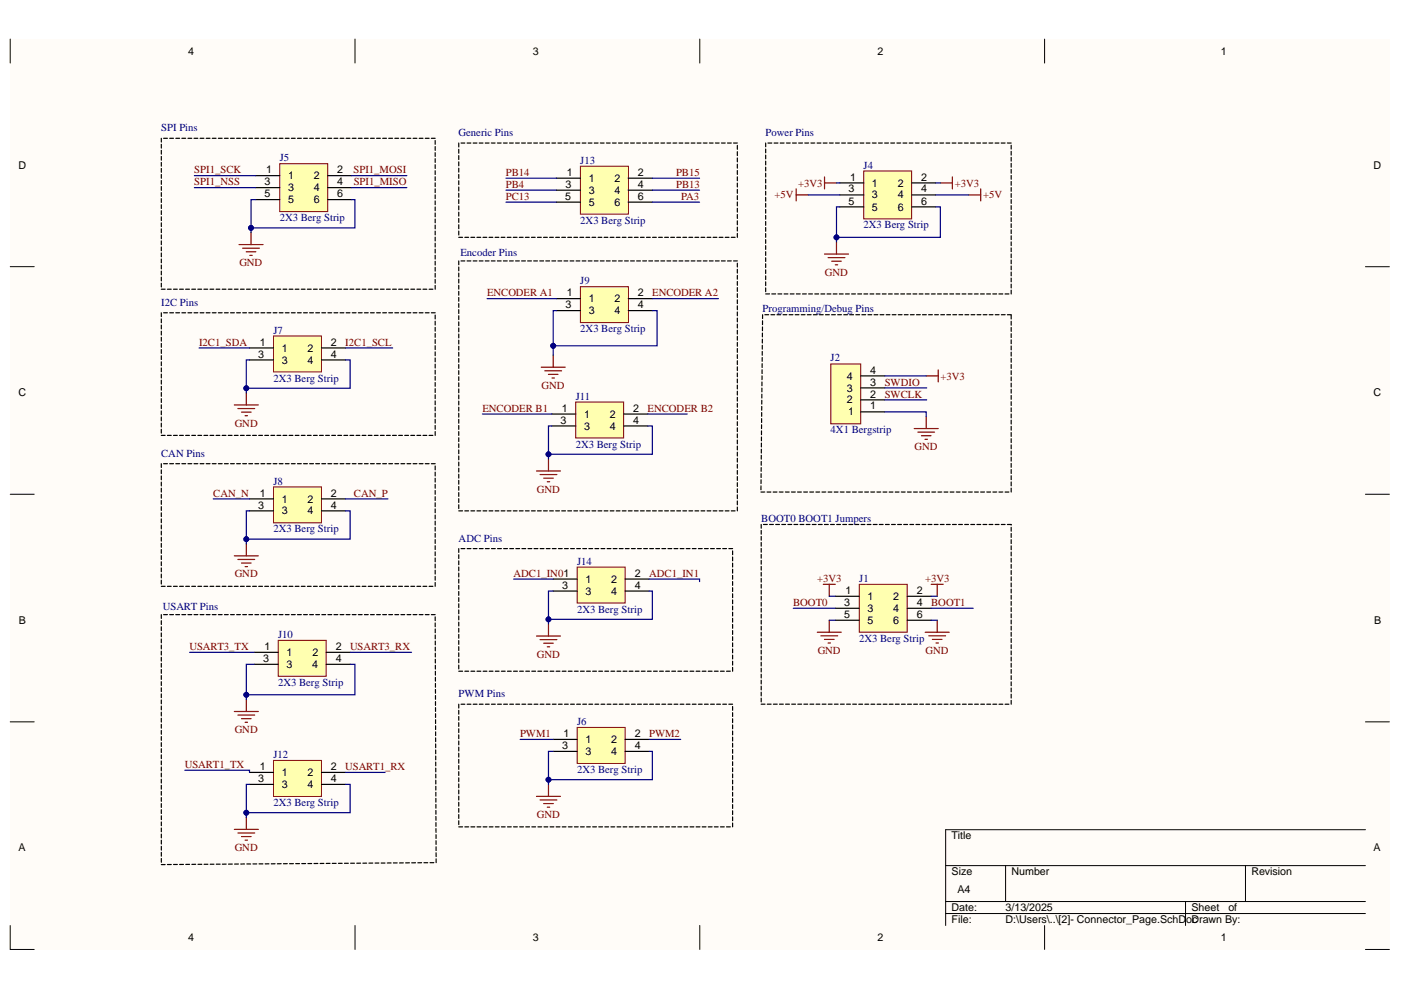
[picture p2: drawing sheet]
<svg xmlns="http://www.w3.org/2000/svg" width="297mm" height="210mm" viewBox="0 0 297 210" stroke-linecap="round" stroke-linejoin="round" font-family="sans-serif">
<defs><g id="words">
<g font-size="2.3">
<text x="39.9" y="11.6">4</text>
<text x="113" y="11.6">3</text>
<text x="186.1" y="11.6">2</text>
<text x="258.8" y="11.6">1</text>
<text x="3.9" y="35.7">D</text>
<text x="291.2" y="35.7">D</text>
<text x="56.1" y="39.3">3</text>
<text x="56.1" y="41.8">5</text>
<text x="56.4" y="36.8">1</text>
<text x="61.1" y="38">1</text>
<text x="61.1" y="40.6">3</text>
<text x="66.5" y="38">2</text>
<text x="66.5" y="40.6">4</text>
<text x="71.5" y="36.8">2</text>
<text x="71.5" y="39.3">4</text>
<text x="71.5" y="41.8">6</text>
<text x="119.9" y="39.8">3</text>
<text x="120.2" y="37.3">1</text>
<text x="124.8" y="38.6">1</text>
<text x="124.8" y="41.1">3</text>
<text x="130.3" y="38.6">2</text>
<text x="130.3" y="41.1">4</text>
<text x="135.3" y="37.3">2</text>
<text x="135.3" y="39.8">4</text>
<text x="179.9" y="40.8">3</text>
<text x="180.2" y="38.3">1</text>
<text x="184.9" y="39.5">1</text>
<text x="190.4" y="39.5">2</text>
<text x="195.3" y="38.3">2</text>
<text x="195.3" y="40.8">4</text>
<text x="61.1" y="43.1">5</text>
<text x="66.5" y="43.1">6</text>
<text x="119.8" y="42.4">5</text>
<text x="124.8" y="43.6">5</text>
<text x="130.3" y="43.6">6</text>
<text x="135.3" y="42.4">6</text>
<text x="179.9" y="43.4">5</text>
<text x="184.9" y="42.1">3</text>
<text x="184.9" y="44.7">5</text>
<text x="190.3" y="42.1">4</text>
<text x="190.3" y="44.7">6</text>
<text x="195.3" y="43.4">6</text>
<text x="119.9" y="65.4">3</text>
<text x="120.2" y="62.8">1</text>
<text x="124.8" y="64.1">1</text>
<text x="130.3" y="64.1">2</text>
<text x="135.3" y="62.8">2</text>
<text x="135.3" y="65.4">4</text>
<text x="124.8" y="66.6">3</text>
<text x="130.3" y="66.6">4</text>
<text x="54.8" y="75.8">3</text>
<text x="55.1" y="73.3">1</text>
<text x="59.8" y="74.6">1</text>
<text x="59.8" y="77.1">3</text>
<text x="65.2" y="74.6">2</text>
<text x="65.2" y="77.1">4</text>
<text x="70.2" y="73.3">2</text>
<text x="70.2" y="75.8">4</text>
<text x="3.9" y="84">C</text>
<text x="179.5" y="83">3</text>
<text x="179.5" y="80.5">4</text>
<text x="184.5" y="81.7">3</text>
<text x="184.5" y="79.2">4</text>
<text x="291.2" y="84">C</text>
<text x="118.8" y="89.8">3</text>
<text x="119.1" y="87.3">1</text>
<text x="123.8" y="88.6">1</text>
<text x="129.3" y="88.6">2</text>
<text x="134.2" y="87.3">2</text>
<text x="134.2" y="89.8">4</text>
<text x="179.5" y="85.6">2</text>
<text x="179.8" y="88.1">1</text>
<text x="184.5" y="86.8">1</text>
<text x="184.5" y="84.3">2</text>
<text x="123.8" y="91.1">3</text>
<text x="129.3" y="91.1">4</text>
<text x="54.8" y="107.8">3</text>
<text x="55.1" y="105.3">1</text>
<text x="59.8" y="106.5">1</text>
<text x="65.2" y="106.5">2</text>
<text x="70.2" y="105.3">2</text>
<text x="70.2" y="107.8">4</text>
<text x="59.8" y="109.1">3</text>
<text x="65.2" y="109.1">4</text>
<text x="119.2" y="124.8">3</text>
<text x="124.1" y="123.5">1</text>
<text x="129.6" y="123.5">2</text>
<text x="134.6" y="122.3">2</text>
<text x="134.6" y="124.8">4</text>
<text x="179.3" y="125.9">1</text>
<text x="194.4" y="125.9">2</text>
<text x="124.1" y="126.1">3</text>
<text x="129.6" y="126.1">4</text>
<text x="178.9" y="128.5">3</text>
<text x="178.9" y="131">5</text>
<text x="183.9" y="127.2">1</text>
<text x="183.9" y="129.7">3</text>
<text x="189.4" y="127.2">2</text>
<text x="189.4" y="129.7">4</text>
<text x="194.4" y="128.5">4</text>
<text x="194.4" y="131">6</text>
<text x="4" y="132.2">B</text>
<text x="56.1" y="137.8">1</text>
<text x="71.2" y="137.8">2</text>
<text x="183.9" y="132.3">5</text>
<text x="189.4" y="132.3">6</text>
<text x="291.3" y="132.2">B</text>
<text x="55.8" y="140.3">3</text>
<text x="60.7" y="139.1">1</text>
<text x="60.7" y="141.6">3</text>
<text x="66.2" y="141.6">4</text>
<text x="66.2" y="139.1">2</text>
<text x="71.2" y="140.3">4</text>
<text x="119.2" y="158.8">3</text>
<text x="119.5" y="156.3">1</text>
<text x="124.1" y="157.5">1</text>
<text x="124.1" y="160.1">3</text>
<text x="129.6" y="157.5">2</text>
<text x="129.6" y="160.1">4</text>
<text x="134.6" y="156.3">2</text>
<text x="134.6" y="158.8">4</text>
<text x="54.8" y="165.8">3</text>
<text x="55.1" y="163.3">1</text>
<text x="59.8" y="164.6">1</text>
<text x="59.8" y="167.1">3</text>
<text x="65.2" y="164.6">2</text>
<text x="65.2" y="167.1">4</text>
<text x="70.2" y="163.3">2</text>
<text x="70.2" y="165.8">4</text>
<text x="201.7" y="177.9">Title</text>
<text x="3.9" y="180.5">A</text>
<text x="201.7" y="185.6">Size</text>
<text x="214.5" y="185.6">Number</text>
<text x="265.3" y="185.6">Revision</text>
<text x="291.2" y="180.5">A</text>
<text x="203" y="189.4">A4</text>
<text x="201.7" y="193.2">Date:</text>
<text x="201.7" y="195.7">File:</text>
<text x="213.2" y="193.2">3/13/2025</text>
<text x="213.2" y="195.7">D:\Users\..\[2]- Connector_Page.SchDoc</text>
<text x="252.6" y="193.2">Sheet</text>
<text x="252.6" y="195.7">Drawn By:</text>
<text x="260.4" y="193.2">of</text>
<text x="39.9" y="199.5">4</text>
<text x="113" y="199.5">3</text>
<text x="186.1" y="199.5">2</text>
<text x="258.8" y="199.5">1</text>
</g>
<g font-size="2.3" fill="#000080">
<text x="34.2" y="27.8">SPI Pins</text>
<text x="97.2" y="28.8">Generic Pins</text>
<text x="162.3" y="28.8">Power Pins</text>
<text x="59.3" y="34.2">J5</text>
<text x="123" y="34.7">J13</text>
<text x="183.1" y="35.7">J4</text>
<text x="59.3" y="46.9">2X3 Berg Strip</text>
<text x="123" y="47.4">2X3 Berg Strip</text>
<text x="183.1" y="48.4">2X3 Berg Strip</text>
<text x="97.6" y="54.2">Encoder Pins</text>
<text x="34.2" y="64.8">I2C Pins</text>
<text x="123" y="60.3">J9</text>
<text x="58" y="70.7">J7</text>
<text x="123" y="70.4">2X3 Berg Strip</text>
<text x="161.7" y="66.2">Programming/Debug Pins</text>
<text x="176.1" y="76.6">J2</text>
<text x="58" y="80.9">2X3 Berg Strip</text>
<text x="122.1" y="84.7">J11</text>
<text x="122.1" y="94.9">2X3 Berg Strip</text>
<text x="176.1" y="91.9">4X1 Bergstrip</text>
<text x="34.2" y="96.8">CAN Pins</text>
<text x="58" y="102.7">J8</text>
<text x="58" y="112.9">2X3 Berg Strip</text>
<text x="161.4" y="110.7">BOOT0 BOOT1 Jumpers</text>
<text x="97.2" y="114.8">ADC Pins</text>
<text x="122.4" y="119.7">J14</text>
<text x="182.2" y="123.4">J1</text>
<text x="34.6" y="129.2">USART Pins</text>
<text x="122.4" y="129.9">2X3 Berg Strip</text>
<text x="59" y="135.3">J10</text>
<text x="182.2" y="136.1">2X3 Berg Strip</text>
<text x="59" y="145.4">2X3 Berg Strip</text>
<text x="97.2" y="147.8">PWM Pins</text>
<text x="122.4" y="153.7">J6</text>
<text x="58" y="160.7">J12</text>
<text x="122.4" y="163.9">2X3 Berg Strip</text>
<text x="58" y="170.9">2X3 Berg Strip</text>
</g>
<g font-size="2.3" fill="#800000">
<text x="41.2" y="39.3">SPI1_NSS</text>
<text x="41.2" y="36.8">SPI1_SCK</text>
<text x="74.9" y="36.8">SPI1_MOSI</text>
<text x="75" y="39.3">SPI1_MISO</text>
<text x="107.3" y="37.3">PB14</text>
<text x="107.3" y="39.8">PB4</text>
<text x="143.3" y="37.3">PB15</text>
<text x="143.4" y="39.8">PB13</text>
<text x="169.2" y="39.5">+3V3</text>
<text x="202.4" y="39.5">+3V3</text>
<text x="107.3" y="42.4">PC13</text>
<text x="144.4" y="42.4">PA3</text>
<text x="164.2" y="42.1">+5V</text>
<text x="208.4" y="42.1">+5V</text>
<text x="50.8" y="56.4">GND</text>
<text x="174.9" y="58.4">GND</text>
<text x="103.3" y="62.8">ENCODER A1</text>
<text x="138.3" y="62.8">ENCODER A2</text>
<text x="42.2" y="73.3">I2C1_SDA</text>
<text x="73.2" y="73.3">I2C1_SCL</text>
<text x="114.8" y="82.4">GND</text>
<text x="187.6" y="81.7">SWDIO</text>
<text x="199.4" y="80.5">+3V3</text>
<text x="102.3" y="87.3">ENCODER B1</text>
<text x="137.3" y="87.3">ENCODER B2</text>
<text x="187.6" y="84.3">SWCLK</text>
<text x="49.8" y="90.5">GND</text>
<text x="193.9" y="95.4">GND</text>
<text x="45.2" y="105.3">CAN_N</text>
<text x="75" y="105.3">CAN_P</text>
<text x="113.8" y="104.4">GND</text>
<text x="49.8" y="122.4">GND</text>
<text x="108.9" y="122.3">ADC1_IN01</text>
<text x="137.6" y="122.3">ADC1_IN1</text>
<text x="173.3" y="123.4">+3V3</text>
<text x="196.2" y="123.4">+3V3</text>
<text x="168.2" y="128.5">BOOT0</text>
<text x="197.4" y="128.5">BOOT1</text>
<text x="40.2" y="137.8">USART3_TX</text>
<text x="74.2" y="137.8">USART3_RX</text>
<text x="113.8" y="139.4">GND</text>
<text x="173.4" y="138.6">GND</text>
<text x="196.2" y="138.6">GND</text>
<text x="49.8" y="155.4">GND</text>
<text x="110.3" y="156.3">PWM1</text>
<text x="137.6" y="156.3">PWM2</text>
<text x="39.2" y="162.8">USART1_TX</text>
<text x="73.2" y="163.3">USART1_RX</text>
<text x="113.8" y="173.4">GND</text>
<text x="49.8" y="180.4">GND</text>
</g>
</g></defs>
<g fill="#fffcf8">
<path d="M2.2 8.3h292.4v193h-292.4z" fill-rule="evenodd"/>
<path d="M7.3 13.4h282.2v182.8h-282.2z" fill-rule="evenodd"/>
</g>
<g fill="none" stroke="#000" stroke-width=".21">
<path d="M2.2 8.3v5.1M75.3 8.3v5.1M148.4 8.3v5.1M221.5 8.3v5.1M2.2 56.5h5.1M289.5 56.5h5.1M2.2 104.8h5.1M289.5 104.8h5.1M2.2 153.1h5.1M289.5 153.1h5.1M289.5 175.9h-89v20.3M2.2 196.2v5.1h5.1"/>
<path d="M75.3 196.2v5.1M148.4 196.2v5.1M200.5 183.5h89M200.5 191.1h89M200.5 193.7h89M213.2 183.5v7.6M221.5 196.2v5.1M251.4 191.1v5.1M264.1 183.5v7.6M289.5 201.3h5.1"/>
</g>
<path d="M182.2 123.9h10.1v10.2h-10.1z" fill-rule="evenodd" fill="#ffffb0"/>
<path d="M182.2 123.9h10.1v10.2h-10.1z" fill="none" stroke="#800000" stroke-width=".21"/>
<path d="M177.1 126.4h5.1M177.1 129h5.1M177.1 131.5h5.1M192.3 126.4h5.1M192.3 129h5.1M192.3 131.5h5.1" fill="none" stroke="#000" stroke-width=".25"/>
<g fill="none" stroke="#800000" stroke-width=".25">
<path d="M173.3 134.1h5.1M174 134.8h3.6M174.5 123.9h2.6M174.8 135.6h2M175.6 136.3h.5M175.8 123.9v2.5M175.8 131.5v2.6M196.2 134.1h5M196.9 134.8h3.6M197.4 123.9h2.6M197.7 135.6h2M198.5 136.3h.5"/>
<path d="M198.7 123.9v2.5M198.7 131.5v2.6"/>
</g>
<path d="M176.1 77.2h6.4v12.7h-6.4z" fill-rule="evenodd" fill="#ffffb0"/>
<path d="M176.1 77.2h6.4v12.7h-6.4z" fill="none" stroke="#800000" stroke-width=".21"/>
<g fill="none" stroke="#000" stroke-width=".25">
<path d="M161.6 79.7v.8M161.6 78.4v.8M161.6 77.1v.8M161.6 75.8v.8M161.6 74.5v.8M161.6 73.2v.8M161.6 71.9v.8M161.6 70.6v.8M161.7 69.3v.8M161.7 68v.8M161.7 66.7v.8M162.2 66.7h.8"/>
<path d="M163.5 66.7h.8M164.7 66.7h.8M166 66.7h.8M167.3 66.7h.8M168.6 66.7h.8M169.9 66.7h.8M171.2 66.7h.8M172.5 66.7h.8M173.7 66.7h.8M175 66.7h.8M176.3 66.7h.8M177.6 66.7h.8"/>
<path d="M178.9 66.7h.8M180.2 66.7h.8M181.5 66.7h.8M182.5 79.7h5.1M182.7 66.7h.8M184 66.7h.8M185.3 66.7h.8M186.6 66.7h.8M187.9 66.7h.8M189.2 66.7h.8M190.5 66.7h.8M191.7 66.7h.8"/>
<path d="M193 66.7h.8M194.3 66.7h.8M195.6 66.7h.8M196.9 66.7h.8M198.2 66.7h.8M199.4 66.7h.9M200.7 66.7h.8M202 66.7h.8M203.3 66.7h.8M204.6 66.7h.8M205.9 66.7h.8M207.2 66.7h.8"/>
<path d="M208.4 66.7h.9M209.7 66.7h.8M211 66.7h.8M212.3 66.7h.8M213.6 66.7h.8M214.4 66.8v.8M214.4 68.1v.8M214.4 69.4v.9M214.4 70.7v.9M214.4 72.1v.8M214.4 73.4v.8M214.4 74.7v.8"/>
<path d="M214.4 76v.8M214.4 77.3v.8M214.4 78.6v.8M214.4 79.9v.8M161.4 99.1v.8M161.4 97.8v.8M161.4 96.5v.8M161.4 95.2v.9M161.4 93.9v.9M161.4 92.7v.8M161.5 91.4l-.1 .8M161.5 90.1v.8"/>
<path d="M161.5 88.8v.8M161.5 87.5v.8M161.5 86.2v.8M161.5 84.9v.8M161.5 83.6v.8M161.5 82.3v.8M161.6 81l-.1 .8M182.5 87.3h5.1M182.5 84.8h5.1M182.5 82.2h5.1M214.4 81.2v.8M214.4 82.5v.9"/>
<path d="M214.4 83.9v.8M214.4 85.2v.8M214.4 86.5v.8M214.4 87.8v.8M214.4 89.1v.8M214.4 90.4v.8M214.4 91.7v.8M214.4 93v.8M214.4 94.3v.9M214.4 95.6v.9M214.4 96.9v.9M214.4 98.3v.8"/>
<path d="M214.4 99.6v.8M161.3 104.3h.8M161.3 103v.8M161.4 101.7v.8M161.4 100.4v.8M161.4 111.2v.8M161.4 112.5v.8M161.4 113.7v.8M161.4 115v.8M161.4 116.3v.8M161.4 117.6v.7M161.4 118.8v.8"/>
<path d="M161.9 111.2h.8M162.6 104.3h.8M163.2 111.2h.8M163.9 104.3h.8M164.5 111.2h.8M165.2 104.3h.8M165.8 111.2h.8M166.5 104.3h.8M167 111.2h.9M167.8 104.3h.8M168.3 111.2h.8M169.1 104.3h.8"/>
<path d="M169.6 111.2h.8M170.4 104.3h.8M170.9 111.2h.8M171.7 104.3h.8M172.2 111.2h.8M173 104.3h.8M173.5 111.2h.8M174.3 104.3h.8M174.8 111.2h.8M175.6 104.3h.8M176.1 111.2h.8M176.9 104.3h.8"/>
<path d="M177.4 111.2h.8M178.2 104.3h.8M178.7 111.2h.8M179.5 104.3h.8M180 111.2h.8M180.7 104.3h.9M181.3 111.2h.8M182 104.3h.8M182.6 111.2h.8M183.3 104.3h.8M183.9 111.2h.8M184.6 104.3h.8"/>
<path d="M185.1 111.2h.9M185.9 104.3h.8M186.4 111.2h.8M187.2 104.3h.8M187.7 111.2h.8M188.5 104.3h.8M189 111.2h.8M189.8 104.3h.8M190.3 111.2h.8M191.1 104.3h.8M191.6 111.2h.8M192.4 104.3h.8"/>
<path d="M192.9 111.2h.8M193.7 104.3h.8M194.2 111.2h.8M195 104.3h.8M195.5 111.2h.8M196.3 104.3h.8M196.8 111.2h.8M197.6 104.3h.8M198.1 111.2h.8M198.9 104.3h.8M199.4 111.2h.8M200.2 104.3h.8"/>
<path d="M200.7 111.2h.8M201.4 104.3h.9M201.9 111.2h.9M202.7 104.3h.9M203.2 111.2h.8M204 104.3h.9M204.5 111.2h.8M205.3 104.3h.8M205.8 111.2h.8M206.6 104.3h.8M207.1 111.2h.8M207.9 104.3h.8"/>
<path d="M208.4 111.2h.8M209.2 104.3h.8M209.7 111.2h.8M210.5 104.3h.8M211 111.2h.8M211.8 104.3h.8M212.3 111.2h.8M213.1 104.3h.8M213.6 111.2h.8v.1M214.4 100.9v.8M214.4 102.2v.8M214.4 103.5v.8"/>
<path d="M214.4 111.8v.8M214.4 113.1v.8M214.4 114.4v.9M214.4 115.7v.9M214.4 117v.9M214.4 118.4v.8M214.4 119.7v.8M161.4 120.1v.8M161.4 121.4v.8M161.4 122.6v.8M161.4 123.9v.8M161.4 125.2v.8"/>
<path d="M161.4 126.4v.8M161.4 127.7v.8M161.4 129v.8M161.4 130.2v.8M161.4 131.5v.8M161.4 132.8v.8M161.4 134.1v.8M161.4 135.3v.8M161.4 136.6v.8M161.4 137.9v.8M161.4 139.1v.8M214.4 121v.8"/>
<path d="M214.4 122.3v.8M214.4 123.6v.8M214.4 124.9v.8M214.4 126.2v.8M214.4 127.5v.8M214.4 128.8v.9M214.4 130.2v.8M214.4 131.5v.8M214.4 132.8v.8M214.4 134.1v.8M214.4 135.4v.8M214.4 136.7v.8"/>
<path d="M214.4 138v.8M214.4 139.3v.8M161.4 140.4v.8M161.4 141.7v.8M161.4 142.9v.8M161.4 144.2v.8M161.4 145.5v.8M161.4 146.8v.8M161.4 148v.8M161.4 149.3h.8M162.7 149.3h.8M164 149.3h.8"/>
<path d="M165.3 149.3h.8M166.6 149.3h.8M167.9 149.3h.8M169.1 149.3h.9M170.4 149.3h.8M171.7 149.3h.8M173 149.3h.8M174.3 149.3h.8M175.6 149.3h.8M176.9 149.3h.8M178.2 149.3h.8M179.5 149.3h.8"/>
<path d="M180.8 149.3h.8M182.1 149.3h.8M183.4 149.3h.8M184.7 149.3h.8M186 149.3h.8M187.2 149.3h.9M188.5 149.3h.9M189.8 149.3h.8M191.1 149.3h.8M192.4 149.3h.8M193.7 149.3h.8M195 149.3h.8"/>
<path d="M196.3 149.3h.8M197.6 149.3h.8M198.9 149.3h.8M200.2 149.3h.8M201.5 149.3h.8M202.8 149.3h.8M204 149.3h.9M205.3 149.3h.9M206.6 149.3h.8M207.9 149.3h.8M209.2 149.3h.8M210.5 149.3h.8"/>
<path d="M211.8 149.3h.8M213.1 149.3h.8M214.4 140.6v.9M214.4 142v.8M214.4 143.3v.8M214.4 144.6v.8M214.4 145.9v.8M214.4 147.2v.8M214.4 148.5v.8"/>
</g>
<path d="M50.7 51.9h5.1M51.4 52.6h3.6M52.2 53.4h2M53 54.1h.5M53.2 49.3v2.6M49.7 117.9h5.1M50.4 118.6h3.6M51.2 119.4h2M52.2 115.3v2.6M52 120.1h.5" fill="none" stroke="#800000" stroke-width=".25"/>
<path d="M123.1 35.2h10.1v10.2h-10.1z" fill-rule="evenodd" fill="#ffffb0"/>
<path d="M123.1 35.2h10.1v10.2h-10.1z" fill="none" stroke="#800000" stroke-width=".21"/>
<path d="M118 37.8h5.1M133.2 37.8h5.1M118 40.3h5.1M118 42.9h5.1M133.2 40.3h5.1M133.2 42.9h5.1" fill="none" stroke="#000" stroke-width=".25"/>
<path d="M183.1 36.2h10.2v10.2h-10.2z" fill-rule="evenodd" fill="#ffffb0"/>
<path d="M183.1 36.2h10.2v10.2h-10.2z" fill="none" stroke="#800000" stroke-width=".21"/>
<path d="M178 38.8h5.1M193.3 38.8h5.1M178 41.3h5.1M178 43.9h5.1M193.3 41.3h5.1M193.3 43.9h5.1" fill="none" stroke="#000" stroke-width=".25"/>
<path d="M168.8 41.3h2.5M168.8 40.1v2.5M174.8 53.9h5.1M175.6 54.6h3.5M176.3 55.4h2.1M177.1 56.1h.5M177.4 51.3v2.6M205.4 41.3h2.5M207.9 40.1v2.5" fill="none" stroke="#800000" stroke-width=".25"/>
<path d="M59.3 34.7h10.2v10.2h-10.2z" fill-rule="evenodd" fill="#ffffb0"/>
<path d="M59.3 34.7h10.2v10.2h-10.2z" fill="none" stroke="#800000" stroke-width=".21"/>
<path d="M54.2 37.2h5.1M54.2 39.8h5.1M69.5 37.2h5.1M69.5 39.8h5.1M54.2 42.3h5.1M69.5 42.3h5.1" fill="none" stroke="#000" stroke-width=".25"/>
<path d="M58 103.2h10.2v7.7h-10.2z" fill-rule="evenodd" fill="#ffffb0"/>
<path d="M58 103.2h10.2v7.7h-10.2z" fill="none" stroke="#800000" stroke-width=".21"/>
<path d="M52.9 105.8h5.1M52.9 108.3h5.1M68.2 105.8h5M68.2 108.3h5" fill="none" stroke="#000" stroke-width=".25"/>
<path d="M113.7 134.9h5.1M114.5 135.6h3.6M115.3 136.4h2M116 137.1h.5M116.3 132.3v2.6" fill="none" stroke="#800000" stroke-width=".25"/>
<path d="M122.4 120.2h10.1v7.7h-10.1z" fill-rule="evenodd" fill="#ffffb0"/>
<path d="M122.4 120.2h10.1v7.7h-10.1z" fill="none" stroke="#800000" stroke-width=".21"/>
<path d="M117.3 122.8h5.1M117.3 125.3h5.1M132.5 122.8h5.1M132.5 125.3h5.1" fill="none" stroke="#000" stroke-width=".25"/>
<path d="M49.7 150.9h5.1M50.4 151.6h3.6M51.2 152.4h2M52 153.1h.5M52.2 148.3v2.6" fill="none" stroke="#800000" stroke-width=".25"/>
<path d="M59 135.8h10.2v7.6h-10.2z" fill-rule="evenodd" fill="#ffffb0"/>
<path d="M59 135.8h10.2v7.6h-10.2z" fill="none" stroke="#800000" stroke-width=".21"/>
<path d="M53.9 138.3h5.1M69.2 138.3h5M53.9 140.9h5.1M69.2 140.9h5" fill="none" stroke="#000" stroke-width=".25"/>
<path d="M49.7 85.9h5.1M50.4 86.6h3.6M51.2 87.4h2M52 88.1h.5M52.2 83.3v2.6" fill="none" stroke="#800000" stroke-width=".25"/>
<path d="M58 71.2h10.2v7.7h-10.2z" fill-rule="evenodd" fill="#ffffb0"/>
<path d="M58 71.2h10.2v7.7h-10.2z" fill="none" stroke="#800000" stroke-width=".21"/>
<path d="M52.9 73.8h5.1M52.9 76.3h5.1M68.2 73.8h5M68.2 76.3h5" fill="none" stroke="#000" stroke-width=".25"/>
<path d="M113.7 168.9h5.1M114.5 169.6h3.6M115.3 170.4h2M116 171.1h.5M116.3 166.3v2.6" fill="none" stroke="#800000" stroke-width=".25"/>
<path d="M122.4 154.2h10.1v7.7h-10.1z" fill-rule="evenodd" fill="#ffffb0"/>
<path d="M122.4 154.2h10.1v7.7h-10.1z" fill="none" stroke="#800000" stroke-width=".21"/>
<path d="M117.3 156.8h5.1M117.3 159.3h5.1M132.5 156.8h5.1M132.5 159.3h5.1" fill="none" stroke="#000" stroke-width=".25"/>
<path d="M114.7 77.9h5.1M115.5 78.6h3.6M116.3 79.4h2M117.3 75.3v2.6M117 80.1h.5" fill="none" stroke="#800000" stroke-width=".25"/>
<path d="M123.1 60.8h10.1v7.6h-10.1z" fill-rule="evenodd" fill="#ffffb0"/>
<path d="M123.1 60.8h10.1v7.6h-10.1z" fill="none" stroke="#800000" stroke-width=".21"/>
<path d="M118 63.3h5.1M118 65.9h5.1M133.2 63.3h5.1M133.2 65.9h5.1" fill="none" stroke="#000" stroke-width=".25"/>
<path d="M113.7 99.9h5.1M116.3 97.3v2.6M114.5 100.6h3.6M115.3 101.4h2M116 102.1h.5" fill="none" stroke="#800000" stroke-width=".25"/>
<path d="M122.1 85.2h10.1v7.7h-10.1z" fill-rule="evenodd" fill="#ffffb0"/>
<path d="M122.1 85.2h10.1v7.7h-10.1z" fill="none" stroke="#800000" stroke-width=".21"/>
<path d="M117 87.8h5.1M117 90.3h5.1M132.2 87.8h5.1M132.2 90.3h5.1" fill="none" stroke="#000" stroke-width=".25"/>
<path d="M49.7 175.9h5.1M50.4 176.6h3.6M51.2 177.4h2M52 178.1h.5M52.2 173.3v2.6" fill="none" stroke="#800000" stroke-width=".25"/>
<path d="M58 161.2h10.2v7.7h-10.2z" fill-rule="evenodd" fill="#ffffb0"/>
<path d="M58 161.2h10.2v7.7h-10.2z" fill="none" stroke="#800000" stroke-width=".21"/>
<g fill="none" stroke="#000" stroke-width=".25">
<path d="M34.2 29.3v.8M34.2 30.6v.8M34.2 31.9v.8M34.2 33.2v.8M34.2 34.4v.8M34.2 35.7v.8M34.2 37v.8M34.2 38.3v.8M34.2 39.6v.8M34.7 29.3h.8M36 29.3h.8M37.3 29.3h.8"/>
<path d="M38.6 29.3h.8M39.8 29.3h.9M41.1 29.3h.8M42.4 29.3h.8M43.7 29.3h.8M45 29.3h.8M46.3 29.3h.8M47.6 29.3h.8M48.9 29.3h.8M50.2 29.3h.8M51.5 29.3h.8M52.7 29.3h.9"/>
<path d="M54 29.3h.8M55.3 29.3h.8M56.6 29.3h.8M57.9 29.3h.8M59.2 29.3h.8M60.5 29.3h.8M61.8 29.3h.8M63.1 29.3h.8M64.4 29.3h.8M65.7 29.3h.8M66.9 29.3h.8M68.2 29.3h.8"/>
<path d="M69.5 29.3h.8M70.8 29.3h.8M72.1 29.3h.8M73.4 29.3h.8M74.7 29.3h.8M76 29.3h.8M77.3 29.3h.8M78.6 29.3h.8M79.8 29.3h.9M81.1 29.3h.8M82.4 29.3h.8M83.7 29.3h.8"/>
<path d="M85 29.3h.8M86.3 29.3h.8M87.6 29.3h.8M88.9 29.3h.8M90.2 29.3h.8M91.5 29.3h.8M92.3 29.8v.8M92.3 31.1v.8M92.3 32.4v.8M92.3 33.6v.8M92.3 34.9v.8M92.3 36.2v.8"/>
<path d="M92.3 37.5v.8M92.3 38.8v.8M97.3 30.3v.9M97.3 31.7v.8M97.3 33v.8M97.3 34.3v.9M97.3 35.7v.8M97.3 37v.8M97.3 38.3v.9M97.3 39.7v.8M97.7 30.3h.9M99 30.3h.8"/>
<path d="M100.3 30.3h.8M101.6 30.3h.8M102.9 30.3h.8M104.2 30.3h.8M105.5 30.3h.8M106.7 30.3h.8M108 30.3h.8M109.3 30.3h.8M110.6 30.3h.8M111.9 30.3h.8M113.2 30.3h.8M114.4 30.3h.8"/>
<path d="M115.7 30.3h.8M117 30.3h.8M118.3 30.3h.8M119.6 30.3h.8M120.9 30.3h.8M122.1 30.3h.8M123.4 30.3h.8M124.7 30.3h.8M126 30.3h.8M127.3 30.3h.8M128.6 30.3h.8M129.8 30.3h.9"/>
<path d="M131.1 30.3h.8M132.4 30.3h.8M133.7 30.3h.8M135 30.3h.8M136.3 30.3h.8M137.6 30.3h.8M138.8 30.3h.8M140.1 30.3h.8M141.4 30.3h.8M142.7 30.3h.8M144 30.3h.8M145.3 30.3h.8"/>
<path d="M146.5 30.3h.8M147.8 30.3h.8M149.1 30.3h.8M150.4 30.3h.8M151.7 30.3h.8M153 30.3h.8M154.2 30.3h.8M155.5 30.3h.8M156.3 30.8v.9M156.3 32.2v.8M156.3 33.5v.8M156.3 34.8v.9"/>
<path d="M156.3 36.2v.8M156.3 37.5v.8M156.3 38.8v.9M162.3 30.3v.8M162.3 31.6v.8M162.3 32.9v.8M162.3 34.2v.8M162.3 35.4v.8M162.3 36.7v.8M162.3 38v.8M162.3 39.3v.8M162.8 30.3h.8"/>
<path d="M164.1 30.3h.8M165.4 30.3h.8M166.7 30.3h.8M168 30.3h.8M169.3 30.3h.8M170.6 30.3h.8M171.9 30.3h.8M173.2 30.3h.9M174.5 30.3h.9M175.8 30.3h.9M177.1 30.3h.9M178.4 30.3h.9"/>
<path d="M179.7 30.3h.9M181 30.3h.9M182.3 30.3h.9M183.7 30.3h.8M185 30.3h.8M186.3 30.3h.8M187.6 30.3h.8M188.9 30.3h.8M190.2 30.3h.8M191.5 30.3h.8M192.8 30.3h.8M194.1 30.3h.8"/>
<path d="M195.4 30.3h.8M196.7 30.3h.8M198 30.3h.8M199.3 30.3h.8M200.6 30.3h.8M201.9 30.3h.8M203.2 30.3h.8M204.5 30.3h.8M205.8 30.3h.8M207.1 30.3h.8M208.4 30.3h.8M209.7 30.3h.8"/>
<path d="M211 30.3h.8M212.3 30.3h.8M213.6 30.3h.8M214.4 30.8v.8M214.4 32.1v.8M214.4 33.4v.8M214.4 34.6v.8M214.4 35.9v.8M214.4 37.2v.8M214.4 38.5v.8M214.4 39.8v.8M34.2 40.8v.8"/>
<path d="M34.2 42.1v.8M34.2 43.4v.8M34.2 44.7v.8M34.2 46v.8M34.2 47.2v.8M34.2 48.5v.8M34.2 49.8v.8M34.2 51.1v.8M34.2 52.4v.8M34.2 53.6v.8M34.2 54.9v.8M34.2 56.2v.8"/>
<path d="M34.2 57.5v.8M34.2 58.8v.8M92.3 40v.8M92.3 41.3v.8M92.3 42.6v.8M92.3 43.9v.8M92.3 45.2v.8M92.3 46.4v.8M92.3 47.7v.8M92.3 49v.8M92.3 50.3v.8M92.3 51.6v.8"/>
<path d="M92.3 52.8v.8M92.3 54.1v.8M92.3 55.4v.8M92.3 56.7v.8M92.3 58v.8M92.3 59.2v.8M97.3 41v.8M97.3 42.3v.9M97.3 43.7v.8M97.3 45v.8M97.3 46.3v.9M97.3 47.7v.8"/>
<path d="M97.3 49v.8M97.3 55.3v.8M97.3 56.6v.8M97.3 57.9v.8M97.3 59.2v.8M97.3 50.3h.8M97.7 55.3h.9M98.6 50.3h.8M99 55.3h.8M99.8 50.3h.8M100.3 55.3h.8M101.1 50.3h.8"/>
<path d="M101.6 55.3h.8M102.4 50.3h.8M102.9 55.3h.8M103.7 50.3h.8M104.2 55.3h.8M105 50.3h.8M105.5 55.3h.8M106.3 50.3h.8M106.7 55.3h.8M107.5 50.3h.8M108 55.3h.8M108.8 50.3h.8"/>
<path d="M109.3 55.3h.8M110.1 50.3h.8M110.6 55.3h.8M111.4 50.3h.8M111.9 55.3h.8M112.7 50.3h.8M113.2 55.3h.8M114 50.3h.8M114.4 55.3h.8M115.2 50.3h.8M115.7 55.3h.8M116.5 50.3h.8"/>
<path d="M117 55.3h.8M117.8 50.3h.8M118.3 55.3h.8M119.1 50.3h.8M119.6 55.3h.8M120.4 50.3h.8M120.9 55.3h.8M121.7 50.3h.8M122.1 55.3h.8M122.9 50.3h.8M123.4 55.3h.8M124.2 50.3h.8"/>
<path d="M124.7 55.3h.8M125.5 50.3h.8M126 55.3h.8M126.8 50.3h.8M127.3 55.3h.8M128.1 50.3h.8M128.6 55.3h.8M129.4 50.3h.8M129.8 55.3h.9M130.7 50.3h.8M131.1 55.3h.8M131.9 50.3h.8"/>
<path d="M132.4 55.3h.8M133.2 50.3h.8M133.7 55.3h.8M134.5 50.3h.8M135 55.3h.8M135.8 50.3h.8M136.3 55.3h.8M137.1 50.3h.8M137.6 55.3h.8M138.4 50.3h.8M138.8 55.3h.8M139.6 50.3h.8"/>
<path d="M140.1 55.3h.8M140.9 50.3h.8M141.4 55.3h.8M142.2 50.3h.8M142.7 55.3h.8M143.5 50.3h.8M144 55.3h.8M144.8 50.3h.8M145.3 55.3h.8M146.1 50.3h.8M146.5 55.3h.8M147.3 50.3h.8"/>
<path d="M147.8 55.3h.8M148.6 50.3h.8M149.1 55.3h.8M149.9 50.3h.8M150.4 55.3h.8M151.2 50.3h.8M151.7 55.3h.8M152.5 50.3h.8M153 55.3h.8M153.8 50.3h.8M154.2 55.3h.8M155 50.3h.8"/>
<path d="M155.5 55.3h.8M156.3 40.2v.8M156.3 41.5v.8M156.3 42.8v.9M156.3 44.2v.8M156.3 45.5v.8M156.3 46.8v.9M156.3 48.2v.8M156.3 49.5v.8M156.3 55.8v.8M156.3 57.1v.8M156.3 58.4v.8"/>
<path d="M156.3 59.7v.8M162.3 40.6v.8M162.3 41.8v.8M162.3 43.1v.8M162.3 44.4v.8M162.3 45.7v.8M162.3 47v.8M162.3 48.2v.8M162.3 49.5v.8M162.3 50.8v.8M162.3 52.1v.8M162.3 53.4v.8"/>
<path d="M162.3 54.6v.8M162.3 55.9v.8M162.3 57.2v.8M162.3 58.5v.8M162.3 59.8v.8M214.4 41v.8M214.4 42.3v.8M214.4 43.6v.8M214.4 44.9v.8M214.4 46.2v.8M214.4 47.4v.8M214.4 48.7v.8"/>
<path d="M214.4 50v.8M214.4 51.3v.8M214.4 52.6v.8M214.4 53.8v.8M214.4 55.1v.8M214.4 56.4v.8M214.4 57.7v.8M214.4 59v.8M34.2 60v.8M34.2 66.3v.8M34.2 67.6v.8M34.2 68.9v.8"/>
<path d="M34.2 70.2v.8M34.2 71.5v.8M34.2 72.8v.8M34.2 74.1v.8M34.2 75.4v.8M34.2 76.7v.8M34.2 78v.8M34.2 79.3v.8M34.2 61.3h.8M34.7 66.3h.8M35.5 61.3h.8M36 66.3h.8"/>
<path d="M36.8 61.3h.8M37.3 66.3h.8M38.1 61.3h.8M38.6 66.3h.8M39.4 61.3h.8M39.8 66.3h.9M40.7 61.3h.8M41.1 66.3h.8M41.9 61.3h.8M42.4 66.3h.8M43.2 61.3h.8M43.7 66.3h.8"/>
<path d="M44.5 61.3h.8M45 66.3h.8M45.8 61.3h.8M46.3 66.3h.8M47.1 61.3h.8M47.6 66.3h.8M48.4 61.3h.8M48.9 66.3h.8M49.7 61.3h.8M50.2 66.3h.8M51 61.3h.8M51.5 66.3h.8"/>
<path d="M52.3 61.3h.8M52.7 66.3h.9M53.6 61.3h.8M54 66.3h.8M54.8 61.3h.9M55.3 66.3h.8M56.1 61.3h.8M56.6 66.3h.8M57.4 61.3h.8M57.9 66.3h.8M58.7 61.3h.8M59.2 66.3h.8"/>
<path d="M60 61.3h.8M60.5 66.3h.8M61.3 61.3h.8M61.8 66.3h.8M62.6 61.3h.8M63.1 66.3h.8M63.9 61.3h.8M64.4 66.3h.8M65.2 61.3h.8M65.7 66.3h.8M66.5 61.3h.8M66.9 66.3h.8"/>
<path d="M67.7 61.3h.9M68.2 66.3h.8M69 61.3h.8M69.5 66.3h.8M70.3 61.3h.8M70.8 66.3h.8M71.6 61.3h.8M72.1 66.3h.8M72.9 61.3h.8M73.4 66.3h.8M74.2 61.3h.8M74.7 66.3h.8"/>
<path d="M75.5 61.3h.8M76 66.3h.8M76.8 61.3h.8M77.3 66.3h.8M78.1 61.3h.8M78.6 66.3h.8M79.4 61.3h.8M79.8 66.3h.9M80.7 61.3h.8M81.1 66.3h.8M81.9 61.3h.8M82.4 66.3h.8"/>
<path d="M83.2 61.3h.8M83.7 66.3h.8M84.5 61.3h.8M85 66.3h.8M85.8 61.3h.8M86.3 66.3h.8M87.1 61.3h.8M87.6 66.3h.8M88.4 61.3h.8M88.9 66.3h.8M89.7 61.3h.8M90.2 66.3h.8"/>
<path d="M91 61.3h.8M91.5 66.3h.8M92.3 60.5v.8M92.3 66.8v.8M92.3 68.1v.8M92.3 69.4v.8M92.3 70.7v.8M92.3 72v.8M92.3 73.3v.8M92.3 74.6v.8M92.3 75.9v.8M92.3 77.2v.8"/>
<path d="M92.3 78.5v.8M92.3 79.8v.8M97.3 60.5v.8M97.3 61.8v.8M97.3 63.1v.8M97.3 64.4v.8M97.3 65.7v.8M97.3 67v.8M97.3 68.2v.9M97.3 69.5v.8M97.3 70.8v.8M97.3 72.1v.8"/>
<path d="M97.3 73.4v.8M97.3 74.7v.8M97.3 76v.8M97.3 77.3v.8M97.3 78.6v.8M97.3 79.9v.8M156.3 61v.8M156.3 62.3v.8M156.3 63.6v.8M156.3 64.9v.8M156.3 66.1v.9M156.3 67.4v.8"/>
<path d="M156.3 68.7v.8M156.3 70v.8M156.3 71.3v.8M156.3 72.6v.8M156.3 73.9v.8M156.3 75.2v.8M156.3 76.5v.8M156.3 77.8v.8M156.3 79.1v.8M162.3 61v.8M162.3 62.3h.9M163.6 62.3h.9"/>
<path d="M164.9 62.3h.9M166.2 62.3h.9M167.5 62.3h.9M168.8 62.3h.9M170.1 62.3h.9M171.4 62.3h.9M172.8 62.3h.8M174.1 62.3h.8M175.4 62.3h.8M176.7 62.3h.8M178 62.3h.8M179.3 62.3h.8"/>
<path d="M180.6 62.3h.8M181.9 62.3h.8M183.2 62.3h.8M184.5 62.3h.8M185.8 62.3h.8M187.1 62.3h.8M188.4 62.3h.8M189.7 62.3h.8M191 62.3h.8M192.3 62.3h.8M193.6 62.3h.8M194.9 62.3h.8"/>
<path d="M196.2 62.3h.8M197.5 62.3h.8M198.8 62.3h.8M200.1 62.3h.8M201.4 62.3h.8M202.7 62.3h.8M204 62.3h.8M205.3 62.3h.8M206.6 62.3h.8M207.9 62.3h.8M209.2 62.3h.8M210.5 62.3h.8"/>
<path d="M211.8 62.3h.8M213.1 62.3h.8M214.4 60.2v.8M214.4 61.5v.8M34.2 85.8v.8M34.2 87.1v.8M34.2 88.4v.8M34.2 89.7v.8M34.2 91v.8M34.2 98.3v.8M34.2 99.6v.8M34.2 92.3h.8"/>
<path d="M34.2 80.6v.8M34.2 81.9v.8M34.2 83.2v.8M34.2 84.5v.8M34.7 98.3h.8M35.5 92.3h.8M36 98.3h.8M36.8 92.3h.8M37.3 98.3h.8M38.1 92.3h.8M38.6 98.3h.8M39.4 92.3h.8"/>
<path d="M39.8 98.3h.9M40.7 92.3h.8M41.1 98.3h.8M41.9 92.3h.8M42.4 98.3h.8M43.2 92.3h.8M43.7 98.3h.8M44.5 92.3h.8M45 98.3h.8M45.8 92.3h.8M46.3 98.3h.8M47.1 92.3h.8"/>
<path d="M47.6 98.3h.8M48.4 92.3h.8M48.9 98.3h.8M49.7 92.3h.8M50.2 98.3h.8M51 92.3h.8M51.5 98.3h.8M52.3 92.3h.8M52.8 98.3h.8M53.6 92.3h.8M54 98.3h.8M54.8 92.3h.9"/>
<path d="M55.3 98.3h.8M56.1 92.3h.8M56.6 98.3h.8M57.4 92.3h.8M57.9 98.3h.8M58.7 92.3h.8M59.2 98.3h.8M60 92.3h.8M60.5 98.3h.8M61.3 92.3h.8M61.8 98.3h.8M62.6 92.3h.8"/>
<path d="M63.1 98.3h.8M63.9 92.3h.8M64.4 98.3h.8M65.2 92.3h.8M65.7 98.3h.8M66.5 92.3h.8M66.9 98.3h.9M67.8 92.3h.8M68.2 98.3h.8M69 92.3h.8M69.5 98.3h.8M70.3 92.3h.8"/>
<path d="M70.8 98.3h.8M71.6 92.3h.8M72.1 98.3h.8M72.9 92.3h.8M73.4 98.3h.8M74.2 92.3h.8M74.7 98.3h.8M75.5 92.3h.8M76 98.3h.8M76.8 92.3h.8M77.3 98.3h.8M78.1 92.3h.8"/>
<path d="M78.6 98.3h.8M79.4 92.3h.8M79.8 98.3h.9M80.7 92.3h.8M81.1 98.3h.8M81.9 92.3h.8M82.4 98.3h.8M83.2 92.3h.8M83.7 98.3h.8M84.5 92.3h.8M85 98.3h.8M85.8 92.3h.8"/>
<path d="M86.3 98.3h.8M87.1 92.3h.8M87.6 98.3h.8M88.4 92.3h.8M88.9 98.3h.8M89.7 92.3h.8M90.2 98.3h.8M91 92.3h.8M91.5 98.3h.8M92.3 81.1v.8M92.3 82.4v.8M92.3 83.7v.8"/>
<path d="M92.3 85v.8M92.3 86.3v.8M92.3 87.6v.8M92.3 88.9v.8M92.3 90.2v.8M92.3 91.5v.8M92.3 98.8v.8M97.3 81.2v.8M97.3 82.5v.8M97.3 83.8v.8M97.3 85v.9M97.3 86.3v.9"/>
<path d="M97.3 87.6v.8M97.3 88.9v.8M97.3 90.2v.8M97.3 91.5v.8M97.3 92.8v.8M97.3 94.1v.8M97.3 95.4v.8M97.3 96.7v.8M97.3 98v.8M97.3 99.3v.8M156.3 80.4v.8M156.3 81.7v.8"/>
<path d="M156.3 82.9v.9M156.3 84.2v.8M156.3 85.5v.8M156.3 86.8v.8M156.3 88.1v.8M156.3 89.4v.8M156.3 90.7v.8M156.3 92v.8M156.3 93.3v.8M156.3 94.6v.8M156.3 95.9v.8M156.3 97.2v.8"/>
<path d="M156.3 98.5v.8M156.3 99.8v.8M34.2 100.9v.8M34.2 102.2v.8M34.2 103.5v.8M34.2 104.8v.8M34.2 106.1v.8M34.2 107.4v.8M34.2 108.7v.8M34.2 110v.8M34.2 111.3v.8M34.2 112.6v.8"/>
<path d="M34.2 113.9v.8M34.2 115.2v.8M34.2 116.5v.8M34.2 117.8v.8M34.2 119.1v.8M92.3 100.1v.8M92.3 101.4v.8M92.3 102.7v.8M92.3 104v.8M92.3 105.3v.8M92.3 106.6v.8M92.3 107.9v.8"/>
<path d="M92.3 109.2v.8M92.3 110.5v.8M92.3 111.8v.8M92.3 113.1v.8M92.3 114.4v.8M92.3 115.7v.8M92.3 117v.8M92.3 118.3v.8M92.3 119.6v.8M97.3 100.6v.8M97.3 101.9v.8M97.3 103.1v.9"/>
<path d="M97.3 104.4v.8M97.3 105.7v.8M97.3 107v.8M97.3 116.3v.8M97.3 117.6v.8M97.3 118.9v.8M97.3 108.3h.8M97.8 116.3h.8M98.6 108.3h.8M99 116.3h.8M99.8 108.3h.8M100.3 116.3h.8"/>
<path d="M101.1 108.3h.8M101.6 116.3h.8M102.4 108.3h.8M102.9 116.3h.8M103.7 108.3h.8M104.2 116.3h.8M105 108.3h.8M105.5 116.3h.8M106.3 108.3h.8M106.8 116.3h.8M107.5 108.3h.8M108.1 116.3h.8"/>
<path d="M108.8 108.3h.8M109.4 116.3h.8M110.1 108.3h.8M110.7 116.3h.8M111.4 108.3h.8M111.9 116.3h.9M112.7 108.3h.8M113.2 116.3h.8M114 108.3h.8M114.5 116.3h.8M115.2 108.3h.8M115.8 116.3h.8"/>
<path d="M116.5 108.3h.8M117.1 116.3h.8M117.8 108.3h.8M118.4 116.3h.8M119.1 108.3h.8M119.7 116.3h.8M120.4 108.3h.8M121 116.3h.8M121.7 108.3h.8M122.3 116.3h.8M122.9 108.3h.8M123.6 116.3h.8"/>
<path d="M124.2 108.3h.8M124.8 116.3h.9M125.5 108.3h.8M126.1 116.3h.8M126.8 108.3h.8M127.4 116.3h.8M128.1 108.3h.8M128.7 116.3h.8M129.4 108.3h.8M130 116.3h.8M130.7 108.3h.8M131.3 116.3h.8"/>
<path d="M131.9 108.3h.8M132.6 116.3h.8M133.2 108.3h.8M133.9 116.3h.8M134.5 108.3h.8M135.2 116.3h.8M135.8 108.3h.8M136.5 116.3h.8M137.1 108.3h.8M137.7 116.3h.9M138.4 108.3h.8M139 116.3h.8"/>
<path d="M139.6 108.3h.8M140.3 116.3h.8M140.9 108.3h.8M141.6 116.3h.8M142.2 108.3h.8M142.9 116.3h.8M143.5 108.3h.8M144.2 116.3h.8M144.8 108.3h.8M145.5 116.3h.8M146.1 108.3h.8M146.8 116.3h.8"/>
<path d="M147.3 108.3h.8M148.1 116.3h.8M148.6 108.3h.8M149.4 116.3h.8M149.9 108.3h.8M150.7 116.3h.8M151.2 108.3h.8M151.9 116.3h.8M152.5 108.3h.8M153.2 116.3h.8M153.8 108.3h.8M154.5 116.3h.8"/>
<path d="M155 108.3h.8M155.3 116.8v.8M155.3 118.1v.8M155.3 119.4v.8M156.3 101v.9M156.3 102.3v.8M156.3 103.6v.8M156.3 104.9v.8M156.3 106.2v.8M156.3 107.5v.8M34.2 120.4v.8M34.2 121.7v.8"/>
<path d="M34.2 123v.8M34.2 130.3v.8M34.2 131.6v.8M34.2 132.9v.8M34.2 134.2v.8M34.2 135.5v.8M34.2 136.8v.8M34.2 138.1v.8M34.2 139.4v.8M34.2 124.3h.8M34.7 130.3h.8M35.5 124.3h.8"/>
<path d="M36 130.3h.8M36.8 124.3h.8M37.3 130.3h.8M38.1 124.3h.8M38.6 130.3h.8M39.4 124.3h.8M39.8 130.3h.9M40.7 124.3h.8M41.1 130.3h.8M41.9 124.3h.8M42.4 130.3h.8M43.2 124.3h.8"/>
<path d="M43.7 130.3h.8M44.5 124.3h.8M45 130.3h.8M45.8 124.3h.8M46.3 130.3h.8M47.1 124.3h.8M47.6 130.3h.8M48.4 124.3h.8M48.9 130.3h.8M49.7 124.3h.8M50.2 130.3h.8M51 124.3h.8"/>
<path d="M51.5 130.3h.8M52.3 124.3h.8M52.8 130.3h.8M53.6 124.3h.8M54 130.3h.8M54.8 124.3h.9M55.3 130.3h.8M56.1 124.3h.8M56.6 130.3h.8M57.4 124.3h.8M57.9 130.3h.8M58.7 124.3h.8"/>
<path d="M59.2 130.3h.8M60 124.3h.8M60.5 130.3h.8M61.3 124.3h.8M61.8 130.3h.8M62.6 124.3h.8M63.1 130.3h.8M63.9 124.3h.8M64.4 130.3h.8M65.2 124.3h.8M65.7 130.3h.8M66.5 124.3h.8"/>
<path d="M66.9 130.3h.9M67.8 124.3h.8M68.2 130.3h.8M69 124.3h.8M69.5 130.3h.8M70.3 124.3h.8M70.8 130.3h.8M71.6 124.3h.8M72.1 130.3h.8M72.9 124.3h.8M73.4 130.3h.8M74.2 124.3h.8"/>
<path d="M74.7 130.3h.8M75.5 124.3h.8M76 130.3h.8M76.8 124.3h.8M77.3 130.3h.8M78.1 124.3h.8M78.6 130.3h.8M79.4 124.3h.8M79.8 130.3h.9M80.7 124.3h.8M81.1 130.3h.8M81.9 124.3h.8"/>
<path d="M82.4 130.3h.8M83.2 124.3h.8M83.7 130.3h.8M84.5 124.3h.8M85 130.3h.8M85.8 124.3h.8M86.3 130.3h.8M87.1 124.3h.8M87.6 130.3h.8M88.4 124.3h.8M88.9 130.3h.8M89.7 124.3h.8"/>
<path d="M90.2 130.3h.8M91 124.3h.8M91.5 130.3h.8M92.3 120.9v.8M92.3 122.2v.8M92.3 123.5v.8M92.3 130.8v.8M92.3 132.1v.8M92.3 133.4v.8M92.3 134.6v.8M92.3 135.9v.8M92.3 138.5v.8"/>
<path d="M92.3 137.2v.8M92.3 139.8v.8M97.3 120.2v.8M97.3 121.5v.8M97.3 122.8v.8M97.3 124.1v.8M97.3 125.4v.8M97.3 126.7v.8M97.3 128v.8M97.3 129.3v.8M97.3 130.6v.8M97.3 131.9v.8"/>
<path d="M97.3 133.2v.8M97.3 134.5v.8M97.3 135.8v.8M97.3 137.1v.8M97.3 138.4v.8M97.3 139.7v.8M155.3 120.7v.8M155.3 122v.8M155.3 123.3v.8M155.3 124.6v.8M155.3 125.9v.8M155.3 127.2v.8"/>
<path d="M155.3 128.5v.8M155.3 129.8v.8M155.3 131.1v.8M155.3 132.4v.8M155.3 133.7v.8M155.3 135v.8M155.3 136.3v.8M155.3 137.6v.8M155.3 138.9v.8M34.2 140.7v.8M34.2 141.9v.9M34.2 143.2v.8"/>
<path d="M34.2 144.5v.8M34.2 145.8v.8M34.2 147.1v.8M34.2 148.4v.8M34.2 149.7v.8M34.2 151v.8M34.2 152.3v.8M34.2 153.6v.8M34.2 154.9v.8M34.2 156.2v.8M34.2 157.5v.8M34.2 158.7v.9"/>
<path d="M92.3 141.1v.8M92.3 142.3v.8M92.3 143.6v.8M92.3 144.9v.8M92.3 146.2v.8M92.3 147.5v.8M92.3 148.8v.8M92.3 150v.8M92.3 151.3v.8M92.3 152.6v.8M92.4 153.9v.8M92.4 156.4v.8"/>
<path d="M92.4 155.2v.8M92.4 157.7v.8M92.4 159v.8M97.3 141v.8M97.3 149.3v.8M97.3 150.6v.8M97.3 151.9v.8M97.3 153.2v.8M97.3 154.5v.8M97.3 155.8v.8M97.3 157.1v.8M97.3 158.4v.8"/>
<path d="M97.3 159.7v.8M97.3 142.3h.8M97.8 149.3h.8M98.6 142.3h.8M99 149.3h.8M99.8 142.3h.9M100.3 149.3h.8M101.1 142.3h.8M101.6 149.3h.8M102.4 142.3h.8M102.9 149.3h.8M103.7 142.3h.8"/>
<path d="M104.2 149.3h.8M105 142.3h.8M105.5 149.3h.8M106.3 142.3h.8M106.8 149.3h.8M107.6 142.3h.8M108.1 149.3h.8M108.9 142.3h.8M109.4 149.3h.8M110.2 142.3h.8M110.7 149.3h.8M111.5 142.3h.8"/>
<path d="M111.9 149.3h.9M112.8 142.3h.8M113.2 149.3h.8M114 142.3h.8M114.5 149.3h.8M115.3 142.3h.8M115.8 149.3h.8M116.6 142.3h.8M117.1 149.3h.8M117.9 142.3h.8M118.4 149.3h.8M119.2 142.3h.8"/>
<path d="M119.7 149.3h.8M120.5 142.3h.8M121 149.3h.8M121.8 142.3h.8M122.3 149.3h.8M123.1 142.3h.8M123.6 149.3h.8M124.4 142.3h.8M124.8 149.3h.9M125.7 142.3h.8M126.1 149.3h.8M126.9 142.3h.9"/>
<path d="M127.4 149.3h.8M128.2 142.3h.8M128.7 149.3h.8M129.5 142.3h.8M130 149.3h.8M130.8 142.3h.8M131.3 149.3h.8M132.1 142.3h.8M132.6 149.3h.8M133.4 142.3h.8M133.9 149.3h.8M134.7 142.3h.8"/>
<path d="M135.2 149.3h.8M136 142.3h.8M136.5 149.3h.8M137.3 142.3h.8M137.7 149.3h.9M138.6 142.3h.8M139 149.3h.8M139.8 142.3h.9M140.3 149.3h.8M141.1 142.3h.8M141.6 149.3h.8M142.4 142.3h.8"/>
<path d="M142.9 149.3h.8M143.7 142.3h.8M144.2 149.3h.8M145 142.3h.8M145.5 149.3h.8M146.3 142.3h.8M146.8 149.3h.8M147.6 142.3h.8M148.1 149.3h.8M148.9 142.3h.8M149.4 149.3h.8M150.2 142.3h.8"/>
<path d="M150.7 149.3h.8M151.5 142.3h.8M151.9 149.3h.8M152.7 142.3h.9M153.2 149.3h.8M154 142.3h.8M154.5 149.3h.8M155.3 140.2v.8M155.3 141.5v.8M155.3 149.8v.8M155.3 151.1v.8M155.3 152.4v.8"/>
<path d="M155.3 153.7v.8M155.3 155v.8M155.3 156.3v.8M155.3 157.6v.8M155.3 158.9v.8M34.2 160v.9M34.2 161.3v.8M34.2 162.6v.8M34.2 163.9v.8M34.2 165.2v.8M34.2 166.5v.8M34.2 167.8v.8"/>
<path d="M34.2 169.1v.8M34.2 170.4v.8M34.2 171.7v.8M34.2 173v.8M34.2 174.3v.8M34.2 175.6v.8M34.2 176.8v.9M34.2 178.1v.8M34.2 179.4v.8M52.9 163.8h5.1M52.9 166.3h5.1M68.2 163.8h5"/>
<path d="M68.2 166.3h5M92.4 160.3v.8M92.4 161.6v.8M92.4 162.9v.8M92.4 164.1v.8M92.4 165.4v.8M92.4 166.7v.8M92.4 168v.8M92.4 169.3v.8M92.4 170.6v.8M92.4 171.8v.8M92.4 173.1v.8"/>
<path d="M92.4 174.4v.8M92.4 175.7v.8M92.4 177v.8M92.4 178.3l.1 .8M92.5 179.5v.8M97.3 161v.8M97.3 162.3v.8M97.3 163.6v.8M97.3 164.9v.8M97.3 166.2v.8M97.3 167.5v.8M97.3 168.8v.8"/>
<path d="M97.3 170.1v.8M97.3 171.4v.8M97.3 172.7v.8M97.3 174v.8M97.3 175.3h.8M98.6 175.3h.8M99.8 175.3h.9M101.1 175.3h.9M102.4 175.3h.8M103.7 175.3h.8M105 175.3h.8M106.3 175.3h.8"/>
<path d="M107.6 175.3h.8M108.9 175.3h.8M110.2 175.3h.8M111.5 175.3h.8M112.8 175.3h.8M114 175.3h.9M115.3 175.3h.8M116.6 175.3h.8M117.9 175.3h.8M119.2 175.3h.8M120.5 175.3h.8M121.8 175.3h.8"/>
<path d="M123.1 175.3h.8M124.4 175.3h.8M125.7 175.3h.8M126.9 175.3h.9M128.2 175.3h.8M129.5 175.3h.8M130.8 175.3h.8M132.1 175.3h.8M133.4 175.3h.8M134.7 175.3h.8M136 175.3h.8M137.3 175.3h.8"/>
<path d="M138.6 175.3h.8M139.8 175.3h.9M141.1 175.3h.8M142.4 175.3h.8M143.7 175.3h.8M145 175.3h.8M146.3 175.3h.8M147.6 175.3h.8M148.9 175.3h.8M150.2 175.3h.8M151.5 175.3h.8M152.7 175.3h.9"/>
<path d="M154 175.3h.9M155.3 160.2v.8M155.3 161.5v.8M155.3 162.8v.8M155.3 164.1v.8M155.3 165.4v.8M155.3 166.7v.8M155.3 168v.8M155.3 169.3v.8M155.3 170.6v.8M155.3 171.9v.8M155.3 173.2v.8"/>
<path d="M155.3 174.5v.8M34.2 180.7v.8M34.2 182v.8M34.2 183.3h.8M35.5 183.3h.8M36.8 183.3h.8M38.9 183.3h-.8M40.2 183.3h-.8M41.5 183.3h-.8M42 183.3h.8M43.3 183.2h.8M44.6 183.2h.8"/>
<path d="M45.9 183.2h.8M48 183.2h-.9M49.3 183.2h-.9M50.6 183.2h-.9M51.8 183.2h-.8M52.3 183.2h.8M53.6 183.2h.8M54.9 183.2h.8M57 183.2h-.8M58.3 183.1l-.8 .1M59.6 183.1h-.8M60.9 183.1h-.8"/>
<path d="M61.4 183.1h.8M62.7 183.1h.8M64 183.1h.8M66.1 183.1h-.8M67.4 183.1h-.8M68.7 183.1h-.8M70 183.1h-.8M70.5 183.1h.8M71.8 183h.8M73 183h.9M74.3 183h.8M76.4 183h-.8"/>
<path d="M77.7 183h-.8M79 183h-.8M80.3 183h-.8M80.8 183h.8M82.1 183h.8M83.4 183h.8M85.5 183h-.8M86.8 182.9l-.8 .1M88.1 182.9h-.8M89.4 182.9h-.8M89.9 182.9h.8M91.2 182.9h.8"/>
<path d="M92.5 180.8v.8M92.5 182.1v.8"/>
</g>
<path d="M174.8 37.5v2.6M174.8 38.8h2.6M199.4 38.8h2.5M201.9 37.5v2.6M196.4 79.7h2.5M198.9 78.4v2.6M193.8 90.9h5.1M194.6 91.6h3.5M195.4 92.4h2M196.1 93.1h.5M196.4 88.3v2.6" fill="none" stroke="#800000" stroke-width=".25"/>
<g fill="none" stroke="#000080" stroke-width=".25">
<path d="M41.2 37.2h13M41.2 39.8h13M74.6 37.2h11.7M74.6 39.8h11.7M107.3 37.8h10.7M138.3 37.8h10M107.3 40.3h10.7M107.3 42.9h10.7M138.3 40.3h10M138.3 42.9h10M171.3 41.3h6.7M178 43.9h-.6v6.4h22v-6.4h-1"/>
<path d="M198.4 41.3h7M103.3 63.3h14.7M102.3 87.8h14.7M137.3 87.8h8.4M187.6 82.2h8.9M187.6 84.8h8.9M168.2 129h8.9M175.8 126.4h1.3M175.8 131.5h1.3M197.4 126.4h1.3M197.4 131.5h1.3M197.4 129h8.9"/>
<path d="M39.2 163.3h13.7v.5M73.2 163.8h8.4"/>
</g>
<circle cx="177.4" cy="50.3" r=".51" fill="#000080"/>
<circle cx="177.4" cy="50.3" r=".51" fill="none" stroke="#000080" stroke-width=".21"/>
<path d="M177.4 50.3v1" fill="none" stroke="#000080" stroke-width=".25"/>
<circle cx="177.4" cy="50.3" r=".51" fill="#000080"/>
<circle cx="177.4" cy="50.3" r=".51" fill="none" stroke="#000080" stroke-width=".21"/>
<path d="M54.2 42.3h-1v6" fill="none" stroke="#000080" stroke-width=".25"/>
<circle cx="53.2" cy="48.3" r=".51" fill="#000080"/>
<circle cx="53.2" cy="48.3" r=".51" fill="none" stroke="#000080" stroke-width=".21"/>
<path d="M45.2 105.8h7.7M73.2 105.8h9.1M116.3 131.3v1" fill="none" stroke="#000080" stroke-width=".25"/>
<circle cx="116.3" cy="131.3" r=".51" fill="#000080"/>
<circle cx="116.3" cy="131.3" r=".51" fill="none" stroke="#000080" stroke-width=".21"/>
<path d="M117.3 125.3h-1v6h22v-6h-.7" fill="none" stroke="#000080" stroke-width=".25"/>
<circle cx="116.3" cy="131.3" r=".51" fill="#000080"/>
<circle cx="116.3" cy="131.3" r=".51" fill="none" stroke="#000080" stroke-width=".21"/>
<path d="M52.2 82.3v1M108.9 122.8h8.4M137.6 122.8h10.7v.5" fill="none" stroke="#000080" stroke-width=".25"/>
<circle cx="52.2" cy="82.3" r=".51" fill="#000080"/>
<circle cx="52.2" cy="82.3" r=".51" fill="none" stroke="#000080" stroke-width=".21"/>
<path d="M52.9 76.3h-.7v6h22v-6h-1" fill="none" stroke="#000080" stroke-width=".25"/>
<circle cx="52.2" cy="82.3" r=".51" fill="#000080"/>
<circle cx="52.2" cy="82.3" r=".51" fill="none" stroke="#000080" stroke-width=".21"/>
<path d="M116.3 165.3v1" fill="none" stroke="#000080" stroke-width=".25"/>
<circle cx="116.3" cy="165.3" r=".51" fill="#000080"/>
<circle cx="116.3" cy="165.3" r=".51" fill="none" stroke="#000080" stroke-width=".21"/>
<path d="M117.3 73.3v2" fill="none" stroke="#000080" stroke-width=".25"/>
<circle cx="117.3" cy="73.3" r=".51" fill="#000080"/>
<circle cx="117.3" cy="73.3" r=".51" fill="none" stroke="#000080" stroke-width=".21"/>
<path d="M52.2 172.3v1" fill="none" stroke="#000080" stroke-width=".25"/>
<circle cx="52.2" cy="172.3" r=".51" fill="#000080"/>
<circle cx="52.2" cy="172.3" r=".51" fill="none" stroke="#000080" stroke-width=".21"/>
<path d="M52.9 166.3h-.7v6h22v-6h-1" fill="none" stroke="#000080" stroke-width=".25"/>
<circle cx="52.2" cy="172.3" r=".51" fill="#000080"/>
<circle cx="52.2" cy="172.3" r=".51" fill="none" stroke="#000080" stroke-width=".21"/>
<path d="M52.9 108.3h-.7v6h22v-6h-1" fill="none" stroke="#000080" stroke-width=".25"/>
<circle cx="52.2" cy="114.3" r=".51" fill="#000080"/>
<circle cx="52.2" cy="114.3" r=".51" fill="none" stroke="#000080" stroke-width=".21"/>
<path d="M52.2 114.3v1" fill="none" stroke="#000080" stroke-width=".25"/>
<circle cx="52.2" cy="114.3" r=".51" fill="#000080"/>
<circle cx="52.2" cy="114.3" r=".51" fill="none" stroke="#000080" stroke-width=".21"/>
<path d="M74.6 42.3h.6v6h-22v1" fill="none" stroke="#000080" stroke-width=".25"/>
<circle cx="53.2" cy="48.3" r=".51" fill="#000080"/>
<circle cx="53.2" cy="48.3" r=".51" fill="none" stroke="#000080" stroke-width=".21"/>
<path d="M117.3 159.3h-1v6h22v-6h-.7" fill="none" stroke="#000080" stroke-width=".25"/>
<circle cx="116.3" cy="165.3" r=".51" fill="#000080"/>
<circle cx="116.3" cy="165.3" r=".51" fill="none" stroke="#000080" stroke-width=".21"/>
<path d="M40.2 138.3h13.7M53.9 140.9h-1.7v6.4h23v-6.4h-1" fill="none" stroke="#000080" stroke-width=".25"/>
<circle cx="52.2" cy="147.3" r=".51" fill="#000080"/>
<circle cx="52.2" cy="147.3" r=".51" fill="none" stroke="#000080" stroke-width=".21"/>
<path d="M52.2 147.3v1" fill="none" stroke="#000080" stroke-width=".25"/>
<circle cx="52.2" cy="147.3" r=".51" fill="#000080"/>
<circle cx="52.2" cy="147.3" r=".51" fill="none" stroke="#000080" stroke-width=".21"/>
<path d="M177.4 38.8h.6M198.4 38.8h1M137.3 90.3h1v6h-22" fill="none" stroke="#000080" stroke-width=".25"/>
<circle cx="116.3" cy="96.3" r=".51" fill="#000080"/>
<circle cx="116.3" cy="96.3" r=".51" fill="none" stroke="#000080" stroke-width=".21"/>
<path d="M42.2 73.8h10.7M73.2 73.8h10.1M118 65.9h-.7v7.4h22v-7.4h-1M138.3 63.3h14M74.2 138.3h13.1" fill="none" stroke="#000080" stroke-width=".25"/>
<circle cx="117.3" cy="73.3" r=".51" fill="#000080"/>
<circle cx="117.3" cy="73.3" r=".51" fill="none" stroke="#000080" stroke-width=".21"/>
<path d="M187.6 79.7h8.8M117 90.3h-.7v7M187.6 87.3h8.8v1M110.3 156.8h7M137.6 156.8h6.7" fill="none" stroke="#000080" stroke-width=".25"/>
<circle cx="116.3" cy="96.3" r=".51" fill="#000080"/>
<circle cx="116.3" cy="96.3" r=".51" fill="none" stroke="#000080" stroke-width=".21"/>
<use href="#words"/>
</svg>
